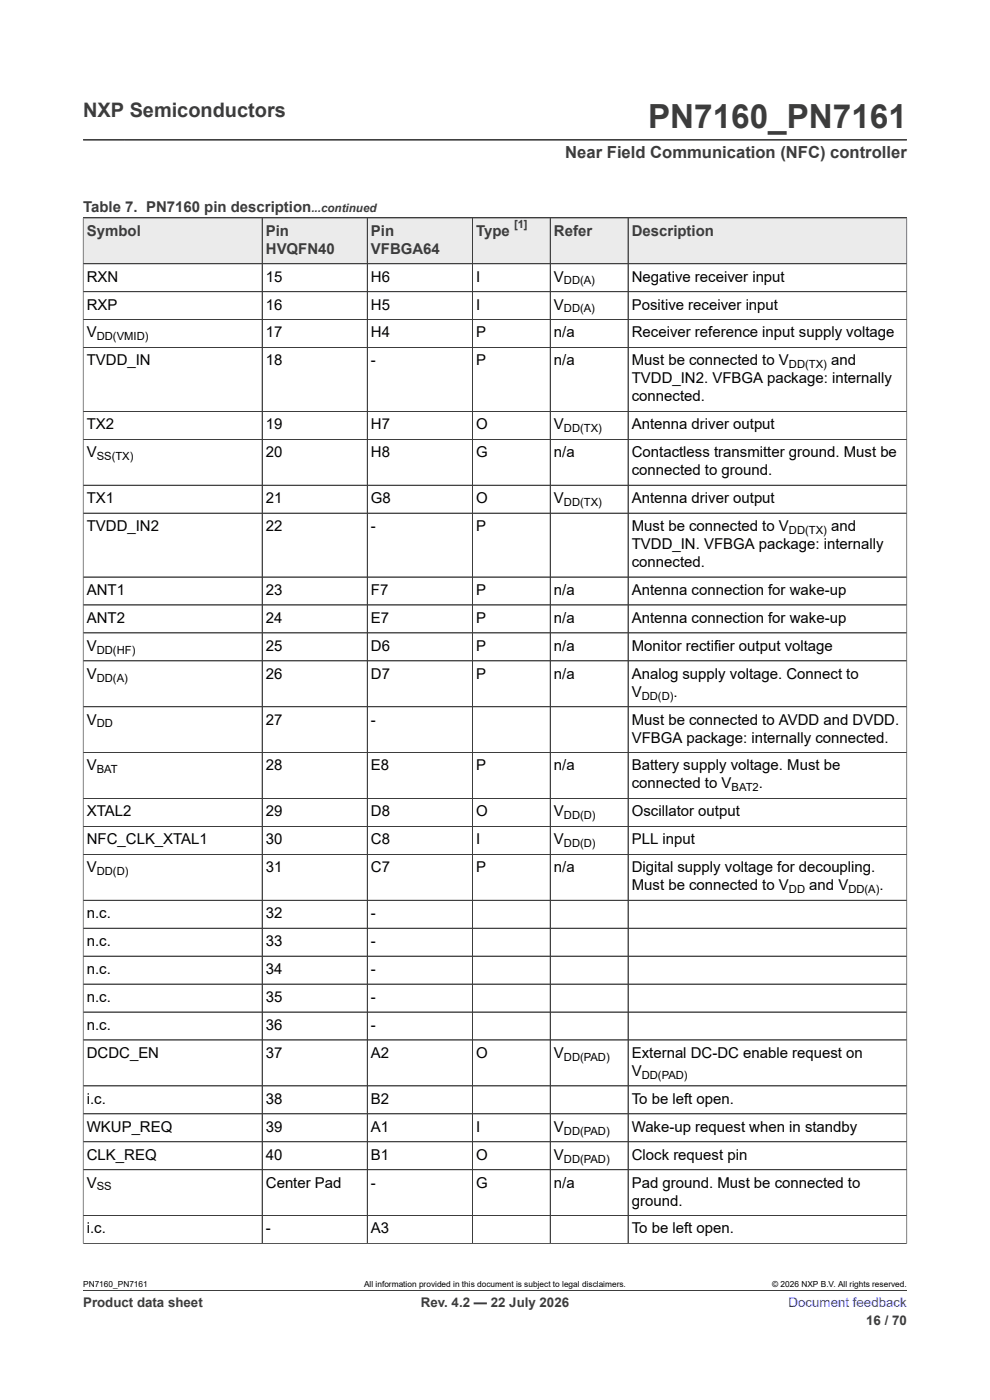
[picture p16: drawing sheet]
<svg xmlns="http://www.w3.org/2000/svg" width="210mm" height="297mm" viewBox="0 0 210 297" stroke-linecap="round" stroke-linejoin="round" font-family="sans-serif">
<defs><g id="words">
<text font-size="7.1" fill="#3c3c3c" x="137.5" y="27.2">PN7160_PN7161</text>
<text font-size="4.2" fill="#3c3c3c" x="17.6" y="24.8">NXP Semiconductors</text>
<text font-size="3.5" fill="#3c3c3c" x="119.9" y="33.5">Near Field Communication (NFC) controller</text>
<g font-size="3.2" fill="#3c3c3c">
<text x="17.6" y="45.1">Table 7. PN7160 pin description</text>
<text x="18.4" y="50">Symbol</text>
<text x="56.4" y="50">Pin</text>
<text x="56.4" y="53.8">HVQFN40</text>
<text x="78.7" y="50">Pin</text>
<text x="78.7" y="53.8">VFBGA64</text>
<text x="101" y="50">Type</text>
<text x="117.5" y="50">Refer</text>
<text x="134" y="50">Description</text>
</g>
<g font-size="3.2">
<text x="18.4" y="59.7">RXN</text>
<text x="56.4" y="59.7">15</text>
<text x="78.7" y="59.7">H6</text>
<text x="101" y="59.7">I</text>
<text x="117.5" y="59.7">V</text>
<text x="134" y="59.7">Negative receiver input</text>
<text x="18.4" y="65.7">RXP</text>
<text x="56.4" y="65.7">16</text>
<text x="78.7" y="65.7">H5</text>
<text x="101" y="65.7">I</text>
<text x="117.5" y="65.7">V</text>
<text x="134" y="65.7">Positive receiver input</text>
<text x="18.4" y="71.6">V</text>
<text x="56.4" y="71.6">17</text>
<text x="78.7" y="71.6">H4</text>
<text x="101" y="71.6">P</text>
<text x="117.5" y="71.6">n/a</text>
<text x="134" y="71.6">Receiver reference input supply voltage</text>
<text x="18.4" y="77.5">TVDD_IN</text>
<text x="56.4" y="77.5">18</text>
<text x="78.7" y="77.5">-</text>
<text x="101" y="77.5">P</text>
<text x="117.5" y="77.5">n/a</text>
<text x="134" y="77.5">Must be connected to V</text>
<text x="176.3" y="77.5">and</text>
<text x="134" y="81.3">TVDD_IN2. VFBGA package: internally</text>
<text x="134" y="85.1">connected.</text>
<text x="18.4" y="91.1">TX2</text>
<text x="56.4" y="91.1">19</text>
<text x="78.7" y="91.1">H7</text>
<text x="101" y="91.1">O</text>
<text x="117.5" y="91.1">V</text>
<text x="134" y="91.1">Antenna driver output</text>
<text x="18.4" y="97">V</text>
<text x="56.4" y="97">20</text>
<text x="78.7" y="97">H8</text>
<text x="101" y="97">G</text>
<text x="117.5" y="97">n/a</text>
<text x="134" y="97">Contactless transmitter ground. Must be</text>
<text x="134" y="100.8">connected to ground.</text>
<text x="18.4" y="106.7">TX1</text>
<text x="56.4" y="106.7">21</text>
<text x="78.7" y="106.7">G8</text>
<text x="101" y="106.7">O</text>
<text x="117.5" y="106.7">V</text>
<text x="134" y="106.7">Antenna driver output</text>
<text x="18.4" y="112.7">TVDD_IN2</text>
<text x="56.4" y="112.7">22</text>
<text x="78.7" y="112.7">-</text>
<text x="101" y="112.7">P</text>
<text x="134" y="112.7">Must be connected to V</text>
<text x="176.3" y="112.7">and</text>
<text x="134" y="116.5">TVDD_IN. VFBGA package: internally</text>
<text x="134" y="120.3">connected.</text>
<text x="18.4" y="126.2">ANT1</text>
<text x="56.4" y="126.2">23</text>
<text x="78.7" y="126.2">F7</text>
<text x="101" y="126.2">P</text>
<text x="117.5" y="126.2">n/a</text>
<text x="134" y="126.2">Antenna connection for wake-up</text>
<text x="18.4" y="132.1">ANT2</text>
<text x="56.4" y="132.1">24</text>
<text x="78.7" y="132.1">E7</text>
<text x="101" y="132.1">P</text>
<text x="117.5" y="132.1">n/a</text>
<text x="134" y="132.1">Antenna connection for wake-up</text>
<text x="18.4" y="138.1">V</text>
<text x="18.4" y="144">V</text>
<text x="56.4" y="138.1">25</text>
<text x="56.4" y="144">26</text>
<text x="78.7" y="138.1">D6</text>
<text x="78.7" y="144">D7</text>
<text x="101" y="138.1">P</text>
<text x="101" y="144">P</text>
<text x="117.5" y="138.1">n/a</text>
<text x="117.5" y="144">n/a</text>
<text x="134" y="138.1">Monitor rectifier output voltage</text>
<text x="134" y="144">Analog supply voltage. Connect to</text>
<text x="134" y="147.8">V</text>
<text x="142.9" y="147.8">.</text>
<text x="18.4" y="153.7">V</text>
<text x="56.4" y="153.7">27</text>
<text x="78.7" y="153.7">-</text>
<text x="134" y="153.7">Must be connected to AVDD and DVDD.</text>
<text x="134" y="157.5">VFBGA package: internally connected.</text>
<text x="18.4" y="163.5">V</text>
<text x="56.4" y="163.5">28</text>
<text x="78.7" y="163.5">E8</text>
<text x="101" y="163.5">P</text>
<text x="117.5" y="163.5">n/a</text>
<text x="134" y="163.5">Battery supply voltage. Must be</text>
<text x="134" y="167.3">connected to V</text>
<text x="161" y="167.3">.</text>
<text x="18.4" y="173.2">XTAL2</text>
<text x="56.4" y="173.2">29</text>
<text x="78.7" y="173.2">D8</text>
<text x="101" y="173.2">O</text>
<text x="117.5" y="173.2">V</text>
<text x="134" y="173.2">Oscillator output</text>
<text x="18.4" y="179.1">NFC_CLK_XTAL1</text>
<text x="56.4" y="179.1">30</text>
<text x="78.7" y="179.1">C8</text>
<text x="101" y="179.1">I</text>
<text x="117.5" y="179.1">V</text>
<text x="134" y="179.1">PLL input</text>
<text x="18.4" y="185">V</text>
<text x="56.4" y="185">31</text>
<text x="78.7" y="185">C7</text>
<text x="101" y="185">P</text>
<text x="117.5" y="185">n/a</text>
<text x="134" y="185">Digital supply voltage for decoupling.</text>
<text x="134" y="188.9">Must be connected to V</text>
<text x="171.7" y="188.9">and V</text>
<text x="186.6" y="188.9">.</text>
<text x="18.4" y="194.8">n.c.</text>
<text x="56.4" y="194.8">32</text>
<text x="78.7" y="194.8">-</text>
<text x="18.4" y="200.7">n.c.</text>
<text x="56.4" y="200.7">33</text>
<text x="78.7" y="200.7">-</text>
<text x="18.4" y="206.6">n.c.</text>
<text x="56.4" y="206.6">34</text>
<text x="78.7" y="206.6">-</text>
<text x="18.4" y="212.6">n.c.</text>
<text x="56.4" y="212.6">35</text>
<text x="78.7" y="212.6">-</text>
<text x="18.4" y="218.5">n.c.</text>
<text x="56.4" y="218.5">36</text>
<text x="78.7" y="218.5">-</text>
<text x="18.4" y="224.4">DCDC_EN</text>
<text x="56.4" y="224.4">37</text>
<text x="78.7" y="224.4">A2</text>
<text x="101" y="224.4">O</text>
<text x="117.5" y="224.4">V</text>
<text x="134" y="224.4">External DC-DC enable request on</text>
<text x="134" y="228.2">V</text>
<text x="18.4" y="234.1">i.c.</text>
<text x="56.4" y="234.1">38</text>
<text x="78.7" y="234.1">B2</text>
<text x="134" y="234.1">To be left open.</text>
<text x="18.4" y="240.1">WKUP_REQ</text>
<text x="56.4" y="240.1">39</text>
<text x="78.7" y="240.1">A1</text>
<text x="101" y="240.1">I</text>
<text x="117.5" y="240.1">V</text>
<text x="134" y="240.1">Wake-up request when in standby</text>
<text x="18.4" y="246">CLK_REQ</text>
<text x="18.4" y="251.9">V</text>
<text x="56.4" y="246">40</text>
<text x="56.4" y="251.9">Center Pad</text>
<text x="78.7" y="246">B1</text>
<text x="78.7" y="251.9">-</text>
<text x="101" y="246">O</text>
<text x="101" y="251.9">G</text>
<text x="117.5" y="246">V</text>
<text x="117.5" y="251.9">n/a</text>
<text x="134" y="246">Clock request pin</text>
<text x="134" y="251.9">Pad ground. Must be connected to</text>
<text x="134" y="255.7">ground.</text>
<text x="18.4" y="261.7">i.c.</text>
<text x="56.4" y="261.7">-</text>
<text x="78.7" y="261.7">A3</text>
<text x="134" y="261.7">To be left open.</text>
</g>
<g font-size="2.8" fill="#3c3c3c">
<text x="17.6" y="277.3">Product data sheet</text>
<text x="89.3" y="277.3">Rev. 4.2 — 22 July 2026</text>
<text x="183.7" y="281">16 / 70</text>
</g>
<text font-size="2.8" fill="#00f" x="167.3" y="277.3">Document feedback</text>
<text font-size="2.5" fill="#3c3c3c" x="66.1" y="45.1">...continued</text>
<text font-size="2.4" fill="#3c3c3c" x="109" y="48.4">[1]</text>
<g font-size="2.4">
<text x="119.6" y="60.4">DD(A)</text>
<text x="119.6" y="66.3">DD(A)</text>
<text x="20.5" y="72.2">DD(VMID)</text>
<text x="167.3" y="78.1">DD(TX)</text>
<text x="119.6" y="91.7">DD(TX)</text>
<text x="20.5" y="97.6">SS(TX)</text>
<text x="119.6" y="107.3">DD(TX)</text>
<text x="167.3" y="113.3">DD(TX)</text>
<text x="20.5" y="138.7">DD(HF)</text>
<text x="20.5" y="144.6">DD(A)</text>
<text x="136.1" y="148.4">DD(D)</text>
<text x="20.5" y="154.3">DD</text>
<text x="20.5" y="164.1">BAT</text>
<text x="155.2" y="167.9">BAT2</text>
<text x="119.6" y="173.8">DD(D)</text>
<text x="119.6" y="179.7">DD(D)</text>
<text x="20.5" y="185.7">DD(D)</text>
<text x="167.3" y="189.5">DD</text>
<text x="180" y="189.5">DD(A)</text>
<text x="119.6" y="225">DD(PAD)</text>
<text x="136.1" y="228.8">DD(PAD)</text>
<text x="119.6" y="240.7">DD(PAD)</text>
<text x="119.6" y="246.6">DD(PAD)</text>
<text x="20.5" y="252.5">SS</text>
</g>
<g font-size="1.8">
<text x="17.6" y="273.1">PN7160_PN7161</text>
<text x="77.2" y="273.1">All information provided in this document is subject to legal disclaimers.</text>
<text x="163.8" y="273.1">© 2026 NXP B.V. All rights reserved.</text>
</g>
</g></defs>
<path d="M17.6 29.7h174.8M17.6 46.2h174.8" fill="none" stroke="#3c3c3c" stroke-width=".21"/>
<path d="M17.7 46.3h37.9v9.6h-37.9z" fill="#ebebeb"/>
<path d="M17.6 46.2h38v9.8h-38z" fill="none" stroke="#3c3c3c" stroke-width=".21"/>
<path d="M55.7 46.3h22.1v9.6h-22.1z" fill="#ebebeb"/>
<path d="M55.6 46.2h22.3v9.8h-22.3z" fill="none" stroke="#3c3c3c" stroke-width=".21"/>
<path d="M78 46.3h22.1v9.6h-22.1z" fill="#ebebeb"/>
<path d="M77.9 46.2h22.3v9.8h-22.3z" fill="none" stroke="#3c3c3c" stroke-width=".21"/>
<path d="M100.3 46.3h16.4v9.6h-16.4z" fill="#ebebeb"/>
<path d="M100.2 46.2h16.5v9.8h-16.5z" fill="none" stroke="#3c3c3c" stroke-width=".21"/>
<path d="M116.8 46.3h16.4v9.6h-16.4z" fill="#ebebeb"/>
<path d="M116.7 46.2h16.5v9.8h-16.5z" fill="none" stroke="#3c3c3c" stroke-width=".21"/>
<path d="M133.3 46.3h59v9.6h-59z" fill="#ebebeb"/>
<g fill="none" stroke="#3c3c3c" stroke-width=".21">
<path d="M17.6 46.2h174.8v217.7M17.6 46.3v217.6M55.6 46.3v217.5M77.9 46.3v217.5M100.2 46.3v217.5M116.7 46.3v217.5M133.2 46.2v217.6M192.4 56h-174.8M17.6 61.9h174.8M17.6 67.8h174.8M17.6 73.7h174.8M17.6 93.2h174.8"/>
<path d="M192.4 87.3h-174.8M17.6 108.9h174.8M192.4 102.9h-174.8M17.6 134.3h174.8M192.4 122.4h-174.8M192.4 128.3h-174.8M17.6 149.9h174.8M192.4 140.2h-174.8M192.4 159.7h-174.8M17.6 175.3h174.8M192.4 169.4h-174.8M17.6 196.9h174.8"/>
<path d="M192.4 181.3h-174.8M192.4 191h-174.8M17.6 202.8h174.8M17.6 214.7h174.8M192.4 208.8h-174.8M17.6 230.4h174.8M17.6 236.3h174.8M192.4 220.6h-174.8M17.6 248.1h174.8M17.6 257.9h174.8M192.4 242.2h-174.8M17.6 263.8h174.8"/>
<path d="M17.6 273.8h174.8"/>
</g>
<use href="#words"/>
</svg>
